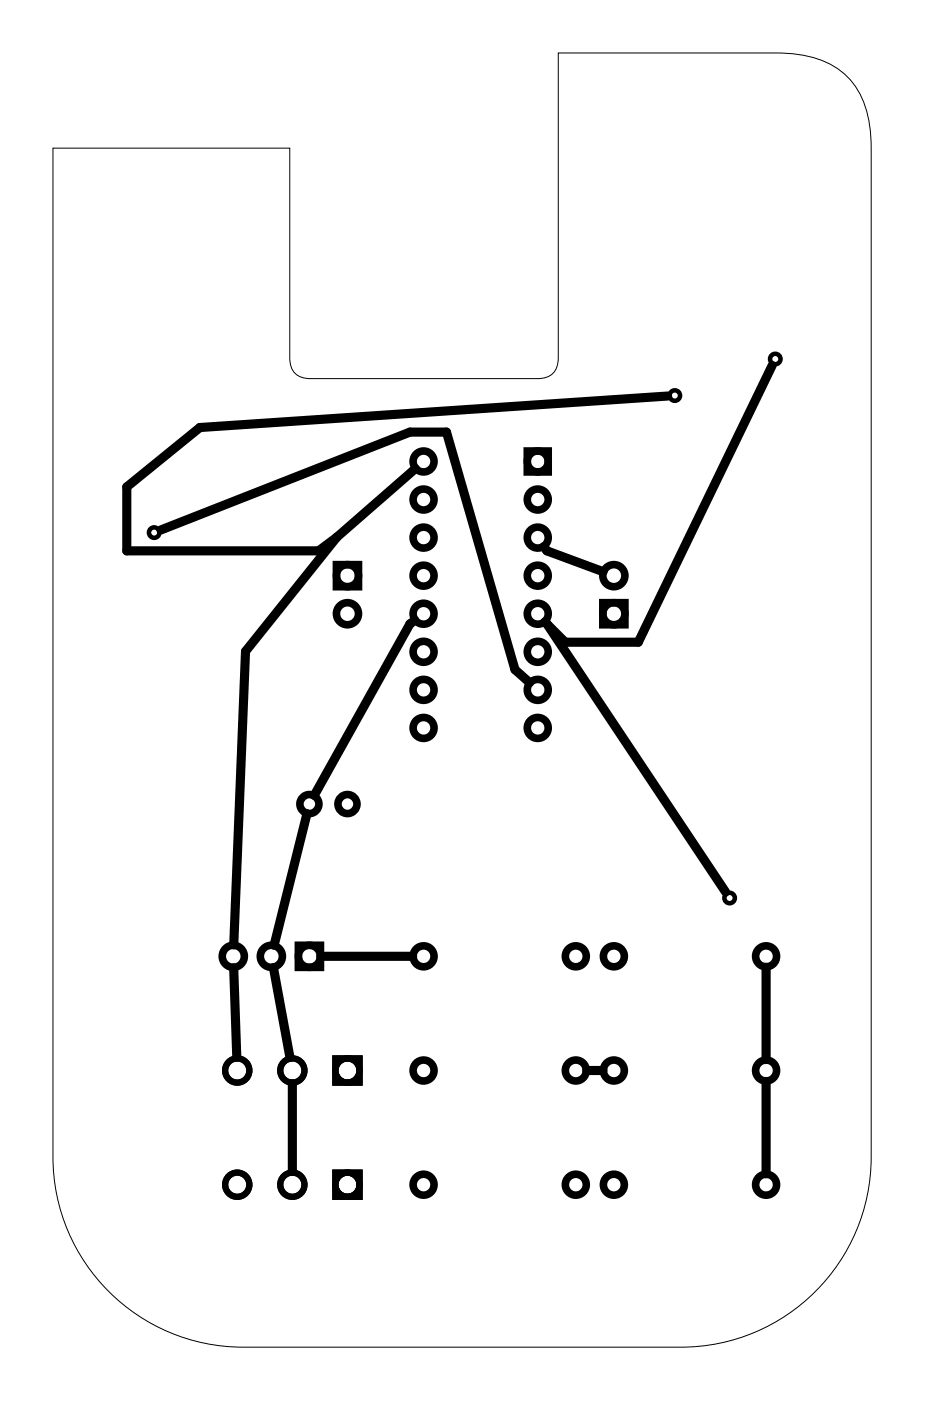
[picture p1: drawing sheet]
<svg xmlns="http://www.w3.org/2000/svg" width="62mm" height="93mm" viewBox="0 0 62 93" stroke-linecap="round" stroke-linejoin="round" font-family="sans-serif">
<path d="M3.5 9.9h15.8v14a1.25 1.25 0 0 0 1.5 1.4h15a1.25 1.25 0 0 0 1.5-1.4v-20.4h14.5a6.2 6.2 0 0 1 5 1.9 6.6 6.6 0 0 1 1.3 4.5v67.3a12.7 12.7 0 0 1-12.7 12.7h-29.2a12.7 12.7 0 0 1-12.7-12.7z" fill="none" stroke="#000" stroke-width=".07"/>
<g fill="none" stroke="#000" stroke-width=".51">
<path d="M22.5 37.7h1.4v1.4h-1.4zM35.2 30.1h1.4v1.4h-1.4zM40.2 40.2h1.5v1.5h-1.5zM19.9 63.1h1.5v1.4h-1.5z"/>
<circle cx="23.2" cy="38.4" r=".74"/>
<circle cx="28.3" cy="30.8" r=".7"/>
<circle cx="28.3" cy="38.4" r=".7"/>
<circle cx="28.3" cy="33.3" r=".7"/>
<circle cx="28.3" cy="35.9" r=".7"/>
<circle cx="35.9" cy="30.8" r=".7"/>
<circle cx="35.9" cy="35.9" r=".7"/>
<circle cx="35.9" cy="33.3" r=".7"/>
<circle cx="35.9" cy="38.4" r=".7"/>
<circle cx="41" cy="38.4" r=".74"/>
<circle cx="20.7" cy="53.7" r=".64"/>
<circle cx="23.2" cy="53.7" r=".64"/>
<circle cx="23.2" cy="41" r=".74"/>
<circle cx="28.3" cy="46" r=".7"/>
<circle cx="28.3" cy="41" r=".7"/>
<circle cx="28.3" cy="48.6" r=".7"/>
<circle cx="28.3" cy="43.5" r=".7"/>
<circle cx="35.9" cy="41" r=".7"/>
<circle cx="35.9" cy="46" r=".7"/>
<circle cx="35.9" cy="43.5" r=".7"/>
<circle cx="35.9" cy="48.6" r=".7"/>
<circle cx="41" cy="41" r=".74"/>
<circle cx="15.6" cy="63.8" r=".74"/>
<circle cx="18.1" cy="63.8" r=".74"/>
<circle cx="20.7" cy="63.8" r=".74"/>
<circle cx="28.3" cy="79.1" r=".7"/>
<circle cx="28.3" cy="71.4" r=".7"/>
<circle cx="28.3" cy="63.8" r=".7"/>
<circle cx="38.4" cy="71.4" r=".7"/>
<circle cx="38.4" cy="79.1" r=".7"/>
<circle cx="38.4" cy="63.8" r=".7"/>
<circle cx="41" cy="63.8" r=".7"/>
<circle cx="41" cy="79.1" r=".7"/>
<circle cx="41" cy="71.4" r=".7"/>
<circle cx="51.1" cy="71.4" r=".7"/>
<circle cx="51.1" cy="63.8" r=".7"/>
<circle cx="51.1" cy="79.1" r=".7"/>
</g>
<g fill="none" stroke="#000" stroke-width=".42">
<circle cx="15.8" cy="79.1" r=".81"/>
<circle cx="15.8" cy="71.4" r=".81"/>
<circle cx="19.5" cy="79.1" r=".81"/>
<circle cx="19.5" cy="71.4" r=".81"/>
<circle cx="23.2" cy="79.1" r=".81"/>
<circle cx="23.2" cy="71.4" r=".81"/>
</g>
<g fill="#000">
<path d="M22.2 78v2.1h2v-2.1zM22.6 79.1a.6 .6 0 0 1 1.2 0 .6 .6 0 0 1-1.2 0z"/>
<path d="M22.2 78v2.1h2v-2.1zM22.6 79.1a.6 .6 0 0 1 1.2 0 .6 .6 0 0 1-1.2 0z"/>
<path d="M22.2 70.4v2h2v-2zM22.6 71.4a.6 .6 0 0 1 1.2 0 .6 .6 0 0 1-1.2 0z"/>
<path d="M22.2 70.4v2h2v-2zM22.6 71.4a.6 .6 0 0 1 1.2 0 .6 .6 0 0 1-1.2 0z"/>
</g>
<g fill="none" stroke="#000" stroke-width=".3">
<circle cx="10.3" cy="35.5" r=".35"/>
<circle cx="45" cy="26.4" r=".35"/>
<circle cx="51.7" cy="24" r=".35"/>
<circle cx="48.7" cy="59.9" r=".35"/>
</g>
<g fill="none" stroke="#000" stroke-width=".61">
<path d="M10.7 35.4l16.7-6.6h2.4l4.6 15.9 .9 .9M22.5 35.8l-6.1 7.7-.8 19.5M27.7 31.3l-5.2 4.5M36.3 36.5l.2 .3 3.8 1.3M44.6 26.4l-31.3 2.1-4.8 4v4.3h12.8l1.2-1M51.5 24.4l-8.9 18.5h-4.9l-1.2-1.3M20.5 54.3l-2.2 8.8M27.7 41.4l-.3 .2-6.4 11.5M36.4 41.5l.1 .1M36.5 41.6l11.9 17.9M15.6 64.6l.2 6M18.2 64.6l1.2 6"/>
<path d="M19.5 72.3v5.9M21.4 63.8h6.1M39.2 71.4h1M51.1 64.5v6.2M51.1 72.2v6.1"/>
</g>
</svg>
